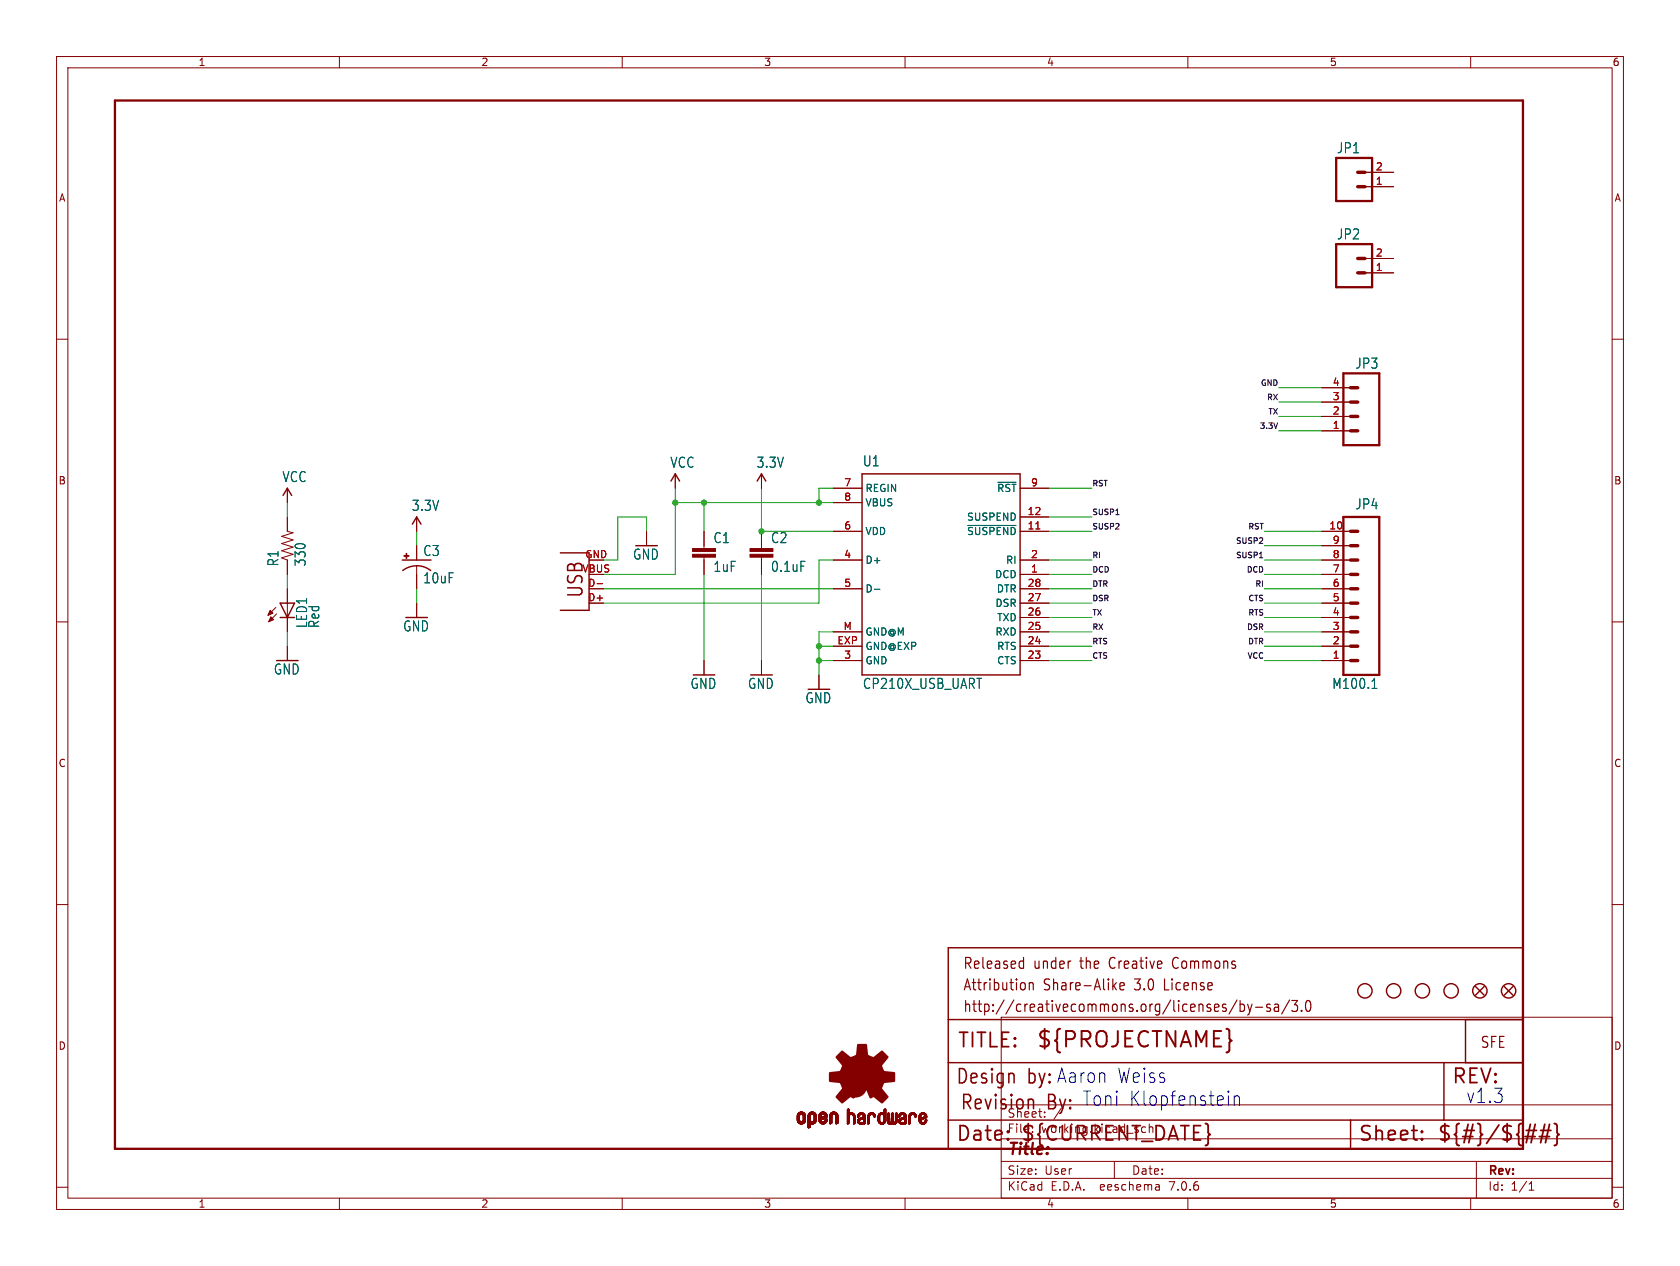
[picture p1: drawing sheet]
<svg xmlns="http://www.w3.org/2000/svg" width="297mm" height="224mm" viewBox="0 0 297 224" stroke-linecap="round" stroke-linejoin="round" font-family="sans-serif">
<defs><g id="words">
<text font-size="3.8" fill="#840000" x="183.1" y="185.7">${PROJECTNAME}</text>
<g font-size="3.5" fill="#840000">
<text x="103.4" y="105.9" transform="rotate(-90 103.4 105.9)">USB</text>
<text x="169.2" y="185.7">TITLE:</text>
<text x="168.9" y="192.1">Design</text>
<text x="169.7" y="196.6">Revision</text>
<text x="256.5" y="192.1">REV:</text>
<text x="168.9" y="202.2">Date:</text>
<text x="180.3" y="202.2">${CURRENT_DATE}</text>
<text x="240" y="202.2">Sheet:</text>
<text x="254" y="202.2">${#}/${##}</text>
</g>
<g font-size="3.5" fill="#0000c2">
<text x="197.4" y="191.8">Weiss</text>
<text x="181.6" y="192.1">by: Aaron</text>
<text x="185.1" y="196.6">By: Toni Klopfenstein</text>
<text x="259.1" y="195.3">v1.3</text>
</g>
<text font-size="2.8" fill="#840000" x="178" y="204.8">Title:</text>
<g font-size="2.7" fill="#840000">
<text x="170.2" y="171.7">Released</text>
<text x="182.7" y="171.7">under</text>
<text x="191.1" y="171.7">the</text>
<text x="196.5" y="171.7">Creative</text>
<text x="208" y="171.7">Commons</text>
<text x="170.2" y="175.5">Attribution</text>
<text x="170.2" y="179.3">http://creativecommons.org/licenses/by-sa/3.0</text>
<text x="184.5" y="175.5">Share-Alike</text>
<text x="200.8" y="175.5">3.0</text>
<text x="206.2" y="175.5">License</text>
<text x="261.6" y="185.6">SFE</text>
</g>
<g font-size="2.5" fill="#006464">
<text x="236.3" y="27.3">JP1</text>
<text x="236.3" y="42.6">JP2</text>
<text x="239.5" y="65.4">JP3</text>
<text x="118.4" y="82.9">VCC</text>
<text x="133.7" y="82.9">3.3V</text>
<text x="152.5" y="82.7">U1</text>
<text x="49.8" y="85.5">VCC</text>
<text x="72.7" y="90.6">3.3V</text>
<text x="239.5" y="90.3">JP4</text>
<text x="49.4" y="100.3" transform="rotate(-90 49.4 100.3)">R1</text>
<text x="54.2" y="100.3" transform="rotate(-90 54.2 100.3)">330</text>
<text x="74.7" y="98.6">C3</text>
<text x="111.8" y="99.2">GND</text>
<text x="126" y="96.3">C1</text>
<text x="126" y="101.4">1uF</text>
<text x="136.2" y="96.3">C2</text>
<text x="136.2" y="101.4">0.1uF</text>
<text x="74.7" y="103.4">10uF</text>
<text x="54.5" y="111.2" transform="rotate(-90 54.5 111.2)">LED1</text>
<text x="56.7" y="111.2" transform="rotate(-90 56.7 111.2)">Red</text>
<text x="71.2" y="111.9">GND</text>
<text x="48.3" y="119.5">GND</text>
<text x="122" y="122.1">GND</text>
<text x="132.1" y="122.1">GND</text>
<text x="142.3" y="124.6">GND</text>
<text x="152.5" y="122.1">CP210X_USB_UART</text>
<text x="235.4" y="122.1">M100.1</text>
</g>
<g font-size="2.1" fill="#840000">
<text x="178" y="197.9">Sheet:</text>
<text x="186.2" y="197.9">/</text>
<text x="178" y="200.6">File:</text>
<text x="184.1" y="200.6">working.kicad_sch</text>
<text x="178" y="208">Size:</text>
<text x="184.7" y="208">User</text>
<text x="200" y="208">Date:</text>
<text x="263" y="208.2">Rev:</text>
<text x="178" y="210.8">KiCad</text>
<text x="185.7" y="210.8">E.D.A.</text>
<text x="194.6" y="210.8">eeschema</text>
<text x="207" y="210.8">7.0.6</text>
<text x="263" y="210.8">Id:</text>
<text x="267.1" y="210.8">1/1</text>
</g>
<g font-size="1.8" fill="#840000">
<text x="35" y="11.9">1</text>
<text x="85" y="11.9">2</text>
<text x="135" y="11.9">3</text>
<text x="185" y="11.9">4</text>
<text x="235" y="11.9">5</text>
<text x="285" y="11.9">6</text>
<text x="10.3" y="35.9">A</text>
<text x="285.3" y="35.9">A</text>
<text x="10.3" y="85.9">B</text>
<text x="285.3" y="85.9">B</text>
<text x="10.3" y="135.9">C</text>
<text x="285.3" y="135.9">C</text>
<text x="10.3" y="185.9">D</text>
<text x="285.3" y="185.9">D</text>
<text x="35" y="213.8">1</text>
<text x="85" y="213.8">2</text>
<text x="135" y="213.8">3</text>
<text x="185" y="213.8">4</text>
<text x="235" y="213.8">5</text>
<text x="285" y="213.8">6</text>
</g>
<g font-size="1.8" fill="#a90000">
<text x="243.1" y="32.8">1</text>
<text x="243.1" y="30.2">2</text>
<text x="243.1" y="45.5">2</text>
<text x="243.1" y="48">1</text>
<text x="235.5" y="70.9">3</text>
<text x="235.5" y="68.3">4</text>
<text x="235.5" y="75.9">1</text>
<text x="235.5" y="73.4">2</text>
<text x="149.2" y="86.1">7</text>
<text x="149.2" y="88.6">8</text>
<text x="182.2" y="86.1">9</text>
<text x="149.2" y="93.7">6</text>
<text x="181.6" y="93.7">11</text>
<text x="181.6" y="91.2">12</text>
<text x="234.9" y="93.7">10</text>
<text x="102.9" y="101.3">VBUS</text>
<text x="103.4" y="98.8">GND</text>
<text x="149.2" y="98.8">4</text>
<text x="182.2" y="101.3">1</text>
<text x="182.2" y="98.8">2</text>
<text x="235.5" y="101.3">7</text>
<text x="235.5" y="98.8">8</text>
<text x="235.5" y="96.3">9</text>
<text x="103.9" y="106.4">D+</text>
<text x="103.9" y="103.9">D-</text>
<text x="149.2" y="103.9">5</text>
<text x="181.6" y="106.4">27</text>
<text x="181.6" y="103.9">28</text>
<text x="235.5" y="106.4">5</text>
<text x="235.5" y="103.9">6</text>
<text x="149" y="111.5">M</text>
<text x="181.6" y="111.5">25</text>
<text x="181.6" y="109">26</text>
<text x="235.5" y="111.5">3</text>
<text x="235.5" y="109">4</text>
<text x="147.9" y="114">EXP</text>
<text x="149.2" y="116.6">3</text>
<text x="181.6" y="116.6">23</text>
<text x="181.6" y="114">24</text>
<text x="235.5" y="116.6">1</text>
<text x="235.5" y="114">2</text>
</g>
<g font-size="1.8" fill="#006464">
<text x="152.9" y="87.2">REGIN</text>
<text x="152.9" y="89.8">VBUS</text>
<text x="176.2" y="87.2">~{RST}</text>
<text x="152.9" y="94.8">VDD</text>
<text x="170.9" y="94.8">~{SUSPEND}</text>
<text x="170.9" y="92.3">SUSPEND</text>
<text x="152.9" y="99.9">D+</text>
<text x="177.8" y="99.9">RI</text>
<text x="152.9" y="105">D-</text>
<text x="175.8" y="102.5">DCD</text>
<text x="175.9" y="107.5">DSR</text>
<text x="176.1" y="105">DTR</text>
<text x="152.9" y="112.6">GND@M</text>
<text x="175.9" y="112.6">RXD</text>
<text x="176.2" y="110.1">TXD</text>
<text x="152.9" y="117.7">GND</text>
<text x="152.9" y="115.2">GND@EXP</text>
<text x="176.2" y="117.7">CTS</text>
<text x="176.2" y="115.2">RTS</text>
</g>
<g font-size="1.4" fill="#0f0f0f">
<text x="222.8" y="68.3">GND</text>
<text x="223.9" y="70.8">RX</text>
<text x="222.6" y="75.9">3.3V</text>
<text x="224.1" y="73.4">TX</text>
<text x="193" y="86.1">RST</text>
<text x="193" y="93.7">SUSP2</text>
<text x="193" y="91.2">SUSP1</text>
<text x="220.6" y="93.7">RST</text>
<text x="193" y="98.8">RI</text>
<text x="193" y="101.3">DCD</text>
<text x="218.4" y="98.8">SUSP1</text>
<text x="218.4" y="96.2">SUSP2</text>
<text x="220.3" y="101.3">DCD</text>
<text x="193" y="106.4">DSR</text>
<text x="193" y="103.9">DTR</text>
<text x="220.6" y="106.4">CTS</text>
<text x="221.8" y="103.9">RI</text>
<text x="193" y="108.9">TX</text>
<text x="193" y="111.5">RX</text>
<text x="220.3" y="111.5">DSR</text>
<text x="220.6" y="108.9">RTS</text>
<text x="193" y="114">RTS</text>
<text x="193" y="116.6">CTS</text>
<text x="220.4" y="116.6">VCC</text>
<text x="220.5" y="114">DTR</text>
</g>
</g></defs>
<g fill="none" stroke="#840000" stroke-width=".18">
<path d="M10 10h277v203.9h-277zM12 12h273v199.9h-273zM60 10v2M110 10v2M160 10v2M210 10v2M260 10v2M241.3 33h5.1M241.3 30.5h5.1M10 60h2M241.3 48.3h5.1M241.3 45.7h5.1"/>
<path d="M285 60h2M233.7 76.2h5.1M233.7 73.7h5.1M233.7 71.1h5.1M233.7 68.6h5.1M50.8 86.4v2.5M50.8 91.4v2.6l1 .2-2 .7 2 .6-2 .6 2 .7-2 .6 2 .6-2 .7 1 .4v2.5M73.7 91.4v2.6M73.7 96.5v2.6M114.3 94v2.5M119.4 83.8v2.6M124.5 94v3"/>
<path d="M124.5 98.6v3M134.6 83.8v2.6M134.6 94v3M134.6 98.6v3M147.3 94h5.1M147.3 99.1h5.1M147.3 86.4h5.1M147.3 88.9h5.1M180.3 94h5.1M180.3 91.4h5.1M180.3 99.1h5.1M180.3 86.4h5.1"/>
<path d="M233.7 94h5.1M233.7 99.1h5.1M233.7 96.5h5.1M10 110h2M48.8 107.4l-1.4 1.4M48.9 108.6l-1.4 1.4M50.8 104.1v7.7M50.8 114.3v2.5M73.7 100.1v4M73.7 106.7v2.5M104.1 104.1h2.6M124.5 116.8v2.6"/>
<path d="M134.6 116.8v2.6M144.8 119.4v2.5M147.3 116.8h5.1M147.3 114.3h5.1M147.3 111.8h5.1M147.3 104.1h5.1M180.3 101.6h5.1M180.3 116.8h5.1M180.3 114.3h5.1M180.3 111.8h5.1M180.3 109.2h5.1M180.3 106.7h5.1"/>
<path d="M180.3 104.1h5.1M233.7 101.6h5.1M233.7 116.8h5.1M233.7 114.3h5.1M233.7 111.8h5.1M233.7 109.2h5.1M233.7 106.7h5.1M233.7 104.1h5.1M285 110h2M10 160h2M285 160h2M177 179.9h108v32h-108z"/>
<path d="M177 195.4h108M10 210h2M60 211.9v2M110 211.9v2M160 211.9v2M177 208.4h108M177 205.4h108M177 201.4h108M197 205.4v3M204.9 209.6l.1 .9M205 210.4l-.2 .1M205 209.9h-.2"/>
<path d="M210 211.9v2M260 211.9v2M261 205.4v6.5M270.3 210.5h.9M270.3 209.4l.4-.4v1.5M285 210h2"/>
</g>
<g fill="none" stroke="#840000" stroke-width=".25">
<path d="M50 87.6l.8-1.2 .8 1.2M71.1 99.1h5.1M72.9 92.7l.8-1.3 .7 1.3M99.1 97.8h5v10.2h-5M118.6 85.1l.8-1.3 .7 1.3M133.9 85.1l.7-1.3 .8 1.3M152.4 83.8h27.9v35.6h-27.9zM49.5 109.2h2.6M49.5 106.7h2.6l-1.3 2.5zM71.2 100.9a4.1 4.1 0 0 1 4.9 0M167.6 167.6h101.6v35.6h-101.6zM260.9 174.5l1.5 1.5"/>
<path d="M262.4 174.5l-1.5 1.5M265.9 174.5l1.6 1.5M267.5 174.5l-1.6 1.5M167.6 198.1h101.6M167.6 180.3h101.6M167.6 188h101.6M238.8 198.1v5.1M255.3 188v10.1M259.1 180.3v7.7"/>
<circle cx="241.3" cy="175.3" r="1.27"/>
<circle cx="246.4" cy="175.3" r="1.27"/>
<circle cx="251.5" cy="175.3" r="1.27"/>
<circle cx="256.5" cy="175.3" r="1.27"/>
<circle cx="261.6" cy="175.3" r="1.27"/>
<circle cx="266.7" cy="175.3" r="1.27"/>
</g>
<g fill="#840000" stroke="#840000" stroke-width=".18">
<path d="M71.4 98.3h.9v.1h-.9z"/>
<path d="M71.8 97.9h.1v.9h-.1z"/>
<path d="M140.9 198.1h.4z"/>
<path d="M140.9 198l.4 .1z"/>
<path d="M140.9 198h.4z"/>
<path d="M140.9 197.9l.4 .1z"/>
<path d="M140.9 197.9h.4z"/>
<path d="M140.9 197.8l.4 .1z"/>
<path d="M140.9 197.8h.4z"/>
<path d="M140.9 197.7l.4 .1z"/>
<path d="M140.9 197.7h.4z"/>
<path d="M140.9 197.6l.4 .1z"/>
<path d="M140.9 197.6h.4z"/>
<path d="M140.9 197.5l.4 .1z"/>
<path d="M140.9 197.5h.4z"/>
<path d="M140.9 197.4l.4 .1z"/>
<path d="M140.9 197.4h.4z"/>
<path d="M141 198.2h.4z"/>
<path d="M141 198.2h.3z"/>
<path d="M141 198.1l.3 .1z"/>
<path d="M141 197.4h.3z"/>
<path d="M141 197.3l.3 .1z"/>
<path d="M141 197.3h.3z"/>
<path d="M141 197.3h.4z"/>
<path d="M141 198.3h.4z"/>
<path d="M141 198.2l.4 .1z"/>
<path d="M141 197.2l.4 .1z"/>
<path d="M141 197.2h.4z"/>
<path d="M141 198.3l.5 .1z"/>
<path d="M141 198.3h.5z"/>
<path d="M141 197.1l.5 .1z"/>
<path d="M141 197.1h.5z"/>
<path d="M141 198.4h.5z"/>
<path d="M141 198.4h.6z"/>
<path d="M141 197.1h.6z"/>
<path d="M141 198.4h1.3z"/>
<path d="M141 197.1h1.3z"/>
<path d="M141 198.5h1.3z"/>
<path d="M141 198.4l1.3 .1z"/>
<path d="M141 197l1.3 .1z"/>
<path d="M141 197h1.3z"/>
<path d="M141.1 198.5h1.2z"/>
<path d="M141.1 197h1.2z"/>
<path d="M141.1 197h1.1z"/>
<path d="M141.1 198.5h1.1z"/>
<path d="M141.1 196.9l1.1 .1z"/>
<path d="M141.1 198.5l1.1 .1z"/>
<path d="M141.1 196.9h1.1z"/>
<path d="M141.1 198.6h1.1z"/>
<path d="M141.2 198.6h1z"/>
<path d="M141.2 196.9h1z"/>
<path d="M141.2 198.6l.9 .1z"/>
<path d="M141.2 196.8l.9 .1z"/>
<path d="M141.2 198.7h.9z"/>
<path d="M141.2 196.8h.9z"/>
<path d="M141.3 196.8h.8z"/>
<path d="M141.3 198.7h.8z"/>
<path d="M141.3 198.7h.7z"/>
<path d="M141.3 196.8h.7z"/>
<path d="M141.4 198.7l.6 .1z"/>
<path d="M141.4 196.7l.6 .1z"/>
<path d="M141.4 198.8h.5z"/>
<path d="M141.4 196.7h.5z"/>
<path d="M141.5 198.8h.4z"/>
<path d="M141.5 196.7h.4z"/>
<path d="M141.5 198.8h.3z"/>
<path d="M141.5 196.7h.3z"/>
<path d="M141.6 198.8h.2z"/>
<path d="M141.6 196.7h.2z"/>
<path d="M141.7 197.1h.6z"/>
<path d="M141.8 198.4h.5z"/>
<path d="M141.8 197.1h.5z"/>
<path d="M141.9 198.4h.5z"/>
<path d="M141.9 197.1h.4z"/>
<path d="M141.9 198.3l.5 .1z"/>
<path d="M141.9 198.3h.5z"/>
<path d="M141.9 197.1l.5 .1z"/>
<path d="M141.9 197.2h.5z"/>
<path d="M142 198.3h.4z"/>
<path d="M142 197.2h.4z"/>
<path d="M142 197.2l.4 .1z"/>
<path d="M142 198.2l.4 .1z"/>
<path d="M142 198.2h.4z"/>
<path d="M142 197.3h.4z"/>
<path d="M142 198.1l.4 .1z"/>
<path d="M142 198.1h.4z"/>
<path d="M142 198l.4 .1z"/>
<path d="M142 198h.4z"/>
<path d="M142 197.9l.4 .1z"/>
<path d="M142 197.9h.4z"/>
<path d="M142 197.8l.4 .1z"/>
<path d="M142 197.8h.4z"/>
<path d="M142 197.7l.4 .1z"/>
<path d="M142 197.7h.4z"/>
<path d="M142 197.6l.4 .1z"/>
<path d="M142 197.6h.4z"/>
<path d="M142 197.5l.4 .1z"/>
<path d="M142 197.5h.4z"/>
<path d="M142 197.4l.4 .1z"/>
<path d="M142 197.4h.4z"/>
<path d="M142 197.3l.4 .1z"/>
<path d="M142.9 199.4l.2 .1z"/>
<path d="M142.9 199.4h.2z"/>
<path d="M142.9 199.4h.3z"/>
<path d="M142.9 199.3l.3 .1z"/>
<path d="M142.9 199.3h.3z"/>
<path d="M142.9 199.2l.3 .1z"/>
<path d="M142.9 199.2h.3z"/>
<path d="M142.9 199.1l.3 .1z"/>
<path d="M142.9 199.1h.3z"/>
<path d="M142.9 199l.3 .1z"/>
<path d="M142.9 199h.3z"/>
<path d="M142.9 198.9l.3 .1z"/>
<path d="M142.9 198.9h.3z"/>
<path d="M142.9 198.8l.3 .1z"/>
<path d="M142.9 198.8h.3z"/>
<path d="M142.9 198.8h.4z"/>
<path d="M142.9 198.7l1 .1z"/>
<path d="M142.9 198.7h1z"/>
<path d="M142.9 198.7h1.1z"/>
<path d="M142.9 198.6l1.2 .1z"/>
<path d="M142.9 198.6h1.2z"/>
<path d="M142.9 198.6h1.3z"/>
<path d="M142.9 198.5l1.3 .1z"/>
<path d="M142.9 198.5h1.3z"/>
<path d="M142.9 198.4l1.3 .1z"/>
<path d="M142.9 198.4h1.3z"/>
<path d="M142.9 198.4h.6z"/>
<path d="M142.9 198.4h.5z"/>
<path d="M142.9 198.3l.5 .1z"/>
<path d="M142.9 198.3h.5z"/>
<path d="M142.9 198.3h.4z"/>
<path d="M142.9 198.2l.4 .1z"/>
<path d="M142.9 198.2h.4z"/>
<path d="M142.9 198.2h.3z"/>
<path d="M142.9 198.1l.3 .1z"/>
<path d="M142.9 198.1h.3z"/>
<path d="M142.9 198l.3 .1z"/>
<path d="M142.9 198h.3z"/>
<path d="M142.9 197.9l.3 .1z"/>
<path d="M142.9 197.9h.3z"/>
<path d="M142.9 197.8l.3 .1z"/>
<path d="M142.9 197.8h.3z"/>
<path d="M142.9 197.7l.3 .1z"/>
<path d="M142.9 197.7h.3z"/>
<path d="M142.9 197.6l.3 .1z"/>
<path d="M142.9 197.6h.3z"/>
<path d="M142.9 197.5l.3 .1z"/>
<path d="M142.9 197.5h.3z"/>
<path d="M142.9 197.4l.3 .1z"/>
<path d="M142.9 197.4h.3z"/>
<path d="M142.9 197.3l.3 .1z"/>
<path d="M142.9 197.3h.3z"/>
<path d="M142.9 197.3h.4z"/>
<path d="M142.9 199.5h.1z"/>
<path d="M142.9 197.2l.4 .1z"/>
<path d="M142.9 197.2h.4z"/>
<path d="M142.9 197.2h.5z"/>
<path d="M142.9 197.1l.5 .1z"/>
<path d="M142.9 197.1h.5z"/>
<path d="M142.9 197.1h.6z"/>
<path d="M142.9 197.1h1.3z"/>
<path d="M142.9 197l1.3 .1z"/>
<path d="M142.9 197h1.3z"/>
<path d="M143 197h1.2z"/>
<path d="M143 196.9l1.2 .1z"/>
<path d="M143 196.9h1.2z"/>
<path d="M143 196.9h1.1z"/>
<path d="M143.1 196.9h1z"/>
<path d="M143.1 196.8l1 .1z"/>
<path d="M143.1 196.8h.9z"/>
<path d="M143.2 196.8h.8z"/>
<path d="M143.2 196.8h.7z"/>
<path d="M143.3 196.7l.6 .1z"/>
<path d="M143.3 198.8h.5z"/>
<path d="M143.3 196.7h.5z"/>
<path d="M143.4 198.8h.4z"/>
<path d="M143.4 196.7h.4z"/>
<path d="M143.4 196.7h.3z"/>
<path d="M143.5 198.8h.2z"/>
<path d="M143.5 196.7h.2z"/>
<path d="M143.6 197.1h.6z"/>
<path d="M143.7 198.4h.5z"/>
<path d="M143.7 198.4h.6z"/>
<path d="M143.7 197.1h.6z"/>
<path d="M143.8 198.4h.5z"/>
<path d="M143.8 197.1h.5z"/>
<path d="M143.8 198.3l.5 .1z"/>
<path d="M143.8 197.1l.5 .1z"/>
<path d="M143.8 198.3h.5z"/>
<path d="M143.8 197.2h.5z"/>
<path d="M143.9 198.3h.4z"/>
<path d="M143.9 197.2h.4z"/>
<path d="M143.9 197.2l.4 .1z"/>
<path d="M143.9 198.2l.4 .1z"/>
<path d="M143.9 197.3h.4z"/>
<path d="M143.9 198.2h.4z"/>
<path d="M143.9 198.1l.4 .1z"/>
<path d="M143.9 198.1h.4z"/>
<path d="M143.9 197.4h.4z"/>
<path d="M143.9 197.3l.4 .1z"/>
<path d="M143.9 198l.4 .1z"/>
<path d="M143.9 198h.4z"/>
<path d="M143.9 197.9l.4 .1z"/>
<path d="M143.9 197.9h.4z"/>
<path d="M143.9 197.8l.4 .1z"/>
<path d="M143.9 197.8h.4z"/>
<path d="M143.9 197.7l.4 .1z"/>
<path d="M143.9 197.7h.4z"/>
<path d="M143.9 197.6l.4 .1z"/>
<path d="M143.9 197.6h.4z"/>
<path d="M143.9 197.5l.4 .1z"/>
<path d="M143.9 197.5h.4z"/>
<path d="M143.9 197.4l.4 .1z"/>
<path d="M144.8 198.2h.4z"/>
<path d="M144.8 198.1l.4 .1z"/>
<path d="M144.8 198.1h.4z"/>
<path d="M144.8 198.1h.5z"/>
<path d="M144.8 198l.5 .1z"/>
<path d="M144.8 198h.5z"/>
<path d="M144.8 198h.6z"/>
<path d="M144.8 198h.7z"/>
<path d="M144.8 197.9l.7 .1z"/>
<path d="M144.8 197.9h.7z"/>
<path d="M144.8 197.9h.8z"/>
<path d="M144.8 197.9h.9z"/>
<path d="M144.8 197.8l.9 .1z"/>
<path d="M144.8 197.8h.9z"/>
<path d="M144.8 197.8h1z"/>
<path d="M144.8 197.8h1.1z"/>
<path d="M144.8 197.7l1.1 .1z"/>
<path d="M144.8 197.7h1.2z"/>
<path d="M144.8 197.7h1.3z"/>
<path d="M144.8 197.6l1.4 .1z"/>
<path d="M144.8 197.6h1.4z"/>
<path d="M144.8 197.6h.4z"/>
<path d="M144.8 197.6h.3z"/>
<path d="M144.8 197.5l.3 .1z"/>
<path d="M144.8 197.5h.3z"/>
<path d="M144.8 197.4l.3 .1z"/>
<path d="M144.8 197.4h.3z"/>
<path d="M144.8 197.4h.4z"/>
<path d="M144.8 197.3l.4 .1z"/>
<path d="M144.8 197.3h.4z"/>
<path d="M144.8 198.3h.5z"/>
<path d="M144.8 198.3h.4z"/>
<path d="M144.8 198.2l.4 .1z"/>
<path d="M144.8 197.2l.4 .1z"/>
<path d="M144.8 197.2h.4z"/>
<path d="M144.8 198.4h.5z"/>
<path d="M144.8 198.3l.5 .1z"/>
<path d="M144.8 197.2h.5z"/>
<path d="M144.8 197.1l.5 .1z"/>
<path d="M144.8 197.1h.5z"/>
<path d="M144.8 198.4h.6z"/>
<path d="M144.8 197.1h.6z"/>
<path d="M144.8 198.4h1.3z"/>
<path d="M144.9 198.5h1.2z"/>
<path d="M144.9 198.4l1.2 .1z"/>
<path d="M144.9 197.1h1.2z"/>
<path d="M144.9 197l1.2 .1z"/>
<path d="M144.9 197h1.2z"/>
<path d="M144.9 198.5l1.1 .1z"/>
<path d="M144.9 198.6h1.1z"/>
<path d="M144.9 196.9l1.2 .1z"/>
<path d="M144.9 196.9h1.2z"/>
<path d="M145 198.6h1z"/>
<path d="M145 196.9h1z"/>
<path d="M145 198.6l1 .1z"/>
<path d="M145 196.8l1 .1z"/>
<path d="M145 198.7h.9z"/>
<path d="M145.1 196.8h.9z"/>
<path d="M145.1 198.7h.8z"/>
<path d="M145.1 196.8h.8z"/>
<path d="M145.1 196.8h.7z"/>
<path d="M145.2 198.7h.6z"/>
<path d="M145.2 196.7l.6 .1z"/>
<path d="M145.2 198.7l.6 .1z"/>
<path d="M145.2 196.7h.6z"/>
<path d="M145.2 198.8h.6z"/>
<path d="M145.2 197.6h1z"/>
<path d="M145.3 197.6h.9z"/>
<path d="M145.3 196.7h.4z"/>
<path d="M145.3 198.8h.4z"/>
<path d="M145.3 198.8h.3z"/>
<path d="M145.4 198.8h.2z"/>
<path d="M145.4 197.6h.8z"/>
<path d="M145.4 196.7h.2z"/>
<path d="M145.4 197.5l.8 .1z"/>
<path d="M145.4 197.5h.8z"/>
<path d="M145.5 197.5h.7z"/>
<path d="M145.6 197.5h.6z"/>
<path d="M145.6 197.1h.5z"/>
<path d="M145.6 198.4h.5z"/>
<path d="M145.6 197.1h.6z"/>
<path d="M145.6 197.4l.6 .1z"/>
<path d="M145.7 198.4h.5z"/>
<path d="M145.7 197.4h.5z"/>
<path d="M145.7 197.1h.5z"/>
<path d="M145.7 197.1l.5 .1z"/>
<path d="M145.7 198.3l.5 .1z"/>
<path d="M145.7 197.2h.5z"/>
<path d="M145.7 198.3h.5z"/>
<path d="M145.8 198.3h.4z"/>
<path d="M145.8 197.2h.4z"/>
<path d="M145.8 197.4h.4z"/>
<path d="M145.8 197.2l.4 .1z"/>
<path d="M145.8 197.3h.4z"/>
<path d="M145.8 198.2l.4 .1z"/>
<path d="M145.8 198.2h.4z"/>
<path d="M145.8 197.3l.4 .1z"/>
<path d="M145.8 198.1l.4 .1z"/>
<path d="M145.8 198.1h.4z"/>
<path d="M145.9 198.1h.3z"/>
<path d="M145.9 198l.3 .1z"/>
<path d="M145.9 198h.3z"/>
<path d="M146 198h.2z"/>
<path d="M146 197.9l.2 .1z"/>
<path d="M146 197.9h.2z"/>
<path d="M146.1 197.9h.1z"/>
<path d="M146.7 198.7h.2z"/>
<path d="M146.7 198.7h.3z"/>
<path d="M146.7 198.6l.3 .1z"/>
<path d="M146.7 198.6h.4z"/>
<path d="M146.7 198.5l.4 .1z"/>
<path d="M146.7 198.5h.4z"/>
<path d="M146.7 198.4l.4 .1z"/>
<path d="M146.7 198.4h.4z"/>
<path d="M146.7 198.3l.4 .1z"/>
<path d="M146.7 198.3h.4z"/>
<path d="M146.7 198.2l.4 .1z"/>
<path d="M146.7 198.2h.4z"/>
<path d="M146.7 198.1l.4 .1z"/>
<path d="M146.7 198.1h.4z"/>
<path d="M146.7 198l.4 .1z"/>
<path d="M146.7 198h.4z"/>
<path d="M146.7 197.9l.4 .1z"/>
<path d="M146.7 197.9h.4z"/>
<path d="M146.7 197.8l.4 .1z"/>
<path d="M146.7 197.8h.4z"/>
<path d="M146.7 197.7l.4 .1z"/>
<path d="M146.7 197.7h.4z"/>
<path d="M146.7 197.6l.4 .1z"/>
<path d="M146.7 197.6h.4z"/>
<path d="M146.7 197.5l.4 .1z"/>
<path d="M146.7 197.5h.4z"/>
<path d="M146.7 197.4l.4 .1z"/>
<path d="M146.7 197.4h.4z"/>
<path d="M146.7 197.3l.4 .1z"/>
<path d="M146.7 197.3h.4z"/>
<path d="M146.7 198.7l.2 .1z"/>
<path d="M146.7 198.8h.1z"/>
<path d="M146.7 197.2l.4 .1z"/>
<path d="M146.7 197.2h.4z"/>
<path d="M146.7 197.2h.5z"/>
<path d="M146.7 197.1l.5 .1z"/>
<path d="M146.7 197.1h.5z"/>
<path d="M146.7 197.1h.6z"/>
<path d="M146.8 197.1h.6z"/>
<path d="M146.8 197.1h1.3z"/>
<path d="M146.8 197l1.3 .1z"/>
<path d="M146.8 197h1.3z"/>
<path d="M146.8 197h1.2z"/>
<path d="M146.8 196.9l1.2 .1z"/>
<path d="M146.8 196.9h1.2z"/>
<path d="M146.9 196.9h1.1z"/>
<path d="M146.9 196.9h1z"/>
<path d="M146.9 196.8l1 .1z"/>
<path d="M146.9 196.8h1z"/>
<path d="M147 196.8h.8z"/>
<path d="M147.1 196.8h.6z"/>
<path d="M147.1 196.7l.6 .1z"/>
<path d="M147.1 196.7h.6z"/>
<path d="M147.2 196.7h.4z"/>
<path d="M147.3 196.7h.3z"/>
<path d="M147.3 196.7h.2z"/>
<path d="M147.5 197.1h.6z"/>
<path d="M147.6 197.1h.5z"/>
<path d="M147.6 197.1l.5 .1z"/>
<path d="M147.6 197.2h.5z"/>
<path d="M147.7 197.2h.4z"/>
<path d="M147.7 197.2l.4 .1z"/>
<path d="M147.7 197.3h.4z"/>
<path d="M147.7 198.7h.3z"/>
<path d="M147.7 198.7h.4z"/>
<path d="M147.7 198.6l.4 .1z"/>
<path d="M147.7 198.6h.5z"/>
<path d="M147.7 198.5l.5 .1z"/>
<path d="M147.7 198.5h.5z"/>
<path d="M147.7 198.4l.5 .1z"/>
<path d="M147.7 198.4h.5z"/>
<path d="M147.7 198.3l.5 .1z"/>
<path d="M147.7 198.3h.5z"/>
<path d="M147.7 198.2l.5 .1z"/>
<path d="M147.7 198.2h.5z"/>
<path d="M147.7 198.1l.5 .1z"/>
<path d="M147.7 198.1h.5z"/>
<path d="M147.7 198l.5 .1z"/>
<path d="M147.7 198h.5z"/>
<path d="M147.7 197.9l.5 .1z"/>
<path d="M147.7 197.9h.5z"/>
<path d="M147.7 197.8l.5 .1z"/>
<path d="M147.7 197.8h.5z"/>
<path d="M147.7 197.7l.5 .1z"/>
<path d="M147.7 197.7h.5z"/>
<path d="M147.7 197.6l.5 .1z"/>
<path d="M147.7 197.6h.5z"/>
<path d="M147.7 197.5l.5 .1z"/>
<path d="M147.7 197.5h.5z"/>
<path d="M147.7 197.4l.5 .1z"/>
<path d="M147.7 197.4h.5z"/>
<path d="M147.7 197.3l.5 .1z"/>
<path d="M147.8 198.7l.2 .1z"/>
<path d="M147.8 198.7h.2z"/>
<path d="M147.8 198.8h.1z"/>
<path d="M149.8 198.8h.1z"/>
<path d="M149.8 198.8h.2z"/>
<path d="M149.8 196.3h.3z"/>
<path d="M149.8 198.7l.2 .1z"/>
<path d="M149.8 198.7h.2z"/>
<path d="M149.8 198.7h.3z"/>
<path d="M149.8 198.6l.3 .1z"/>
<path d="M149.8 198.6h.3z"/>
<path d="M149.8 198.5l.3 .1z"/>
<path d="M149.8 198.5h.3z"/>
<path d="M149.8 198.4l.3 .1z"/>
<path d="M149.8 198.4h.3z"/>
<path d="M149.8 198.3l.3 .1z"/>
<path d="M149.8 198.3h.3z"/>
<path d="M149.8 198.2l.3 .1z"/>
<path d="M149.8 198.2h.3z"/>
<path d="M149.8 198.1l.3 .1z"/>
<path d="M149.8 198.1h.3z"/>
<path d="M149.8 198l.3 .1z"/>
<path d="M149.8 198h.3z"/>
<path d="M149.8 197.9l.3 .1z"/>
<path d="M149.8 197.9h.3z"/>
<path d="M149.8 197.8l.3 .1z"/>
<path d="M149.8 197.8h.3z"/>
<path d="M149.8 197.7l.3 .1z"/>
<path d="M149.8 197.7h.3z"/>
<path d="M149.8 197.6l.3 .1z"/>
<path d="M149.8 197.6h.3z"/>
<path d="M149.8 197.5l.3 .1z"/>
<path d="M149.8 197.5h.3z"/>
<path d="M149.8 197.4l.3 .1z"/>
<path d="M149.8 197.4h.3z"/>
<path d="M149.8 197.3l.3 .1z"/>
<path d="M149.8 197.3h.3z"/>
<path d="M149.8 197.3h.4z"/>
<path d="M149.8 197.2l.4 .1z"/>
<path d="M149.8 197.2h.4z"/>
<path d="M149.8 197.2h.5z"/>
<path d="M149.8 197.1l.5 .1z"/>
<path d="M149.8 197.1h.5z"/>
<path d="M149.8 197.1h.6z"/>
<path d="M149.8 197.1h1.2z"/>
<path d="M149.8 197l1.2 .1z"/>
<path d="M149.8 197h1.2z"/>
<path d="M149.8 197h1.1z"/>
<path d="M149.8 196.9l1.1 .1z"/>
<path d="M149.8 196.9h1.1z"/>
<path d="M149.8 196.9h1z"/>
<path d="M149.8 196.9h.3z"/>
<path d="M149.8 196.8l.3 .1z"/>
<path d="M149.8 196.8h.3z"/>
<path d="M149.8 196.7l.3 .1z"/>
<path d="M149.8 196.7h.3z"/>
<path d="M149.8 196.6l.3 .1z"/>
<path d="M149.8 196.6h.3z"/>
<path d="M149.8 196.5l.3 .1z"/>
<path d="M149.8 196.5h.3z"/>
<path d="M149.8 196.4l.3 .1z"/>
<path d="M149.8 196.4h.3z"/>
<path d="M149.8 196.3l.3 .1z"/>
<path d="M149.8 196.2l.3 .1z"/>
<path d="M149.8 196.2h.3z"/>
<path d="M149.9 196.2h.2z"/>
<path d="M150.2 196.9h.6z"/>
<path d="M150.2 196.9h.5z"/>
<path d="M150.3 196.8l.4 .1z"/>
<path d="M150.3 196.8h.4z"/>
<path d="M150.4 196.8h.1z"/>
<path d="M150.5 197.1h.5z"/>
<path d="M150.6 197.1h.4z"/>
<path d="M150.7 197.1l.4 .1z"/>
<path d="M150.7 197.2h.4z"/>
<path d="M150.8 197.2h.3z"/>
<path d="M150.8 197.2l.3 .1z"/>
<path d="M150.8 197.3h.3z"/>
<path d="M150.8 197.3l.3 .1z"/>
<path d="M150.8 197.4h.3z"/>
<path d="M150.9 197.4h.2z"/>
<path d="M150.9 197.5h.2z"/>
<path d="M150.9 197.4l.2 .1z"/>
<path d="M150.9 198.8h.1z"/>
<path d="M150.9 198.8h.2z"/>
<path d="M150.9 198.7l.2 .1z"/>
<path d="M150.9 198.7h.2z"/>
<path d="M150.9 198.6l.2 .1z"/>
<path d="M150.9 198.6h.2z"/>
<path d="M150.9 198.5l.2 .1z"/>
<path d="M150.9 198.5h.2z"/>
<path d="M150.9 198.4l.2 .1z"/>
<path d="M150.9 198.4h.2z"/>
<path d="M150.9 198.3l.2 .1z"/>
<path d="M150.9 198.3h.2z"/>
<path d="M150.9 198.2l.2 .1z"/>
<path d="M150.9 198.2h.2z"/>
<path d="M150.9 198.1l.2 .1z"/>
<path d="M150.9 198.1h.2z"/>
<path d="M150.9 198l.2 .1z"/>
<path d="M150.9 198h.2z"/>
<path d="M150.9 197.9l.2 .1z"/>
<path d="M150.9 197.9h.2z"/>
<path d="M150.9 197.8l.2 .1z"/>
<path d="M150.9 197.8h.2z"/>
<path d="M150.9 197.7l.2 .1z"/>
<path d="M150.9 197.7h.2z"/>
<path d="M150.9 197.6l.2 .1z"/>
<path d="M150.9 197.6h.2z"/>
<path d="M150.9 197.5l.2 .1z"/>
<path d="M151.6 198.4h.3z"/>
<path d="M151.6 198.3l.3 .1z"/>
<path d="M151.6 198.3h.3z"/>
<path d="M151.6 198.2l.3 .1z"/>
<path d="M151.6 198.2h.3z"/>
<path d="M151.6 197.6h.2z"/>
<path d="M151.6 197.5l.3 .1z"/>
<path d="M151.6 197.5h.3z"/>
<path d="M151.6 198.4l.4 .1z"/>
<path d="M151.6 198.4h.4z"/>
<path d="M151.6 198.2h.4z"/>
<path d="M151.6 197.6h.1z"/>
<path d="M151.6 197.4l.3 .1z"/>
<path d="M151.6 197.4h.3z"/>
<path d="M151.6 198.5h.4z"/>
<path d="M151.6 198.1l.4 .1z"/>
<path d="M151.6 198.1h.4z"/>
<path d="M151.6 197.3l.3 .1z"/>
<path d="M151.6 197.3h.3z"/>
<path d="M151.6 198.5h.5z"/>
<path d="M151.6 198.1h.5z"/>
<path d="M151.6 198.1h.6z"/>
<path d="M151.6 197.3h.4z"/>
<path d="M151.7 198.6h.8z"/>
<path d="M151.7 198.5l.4 .1z"/>
<path d="M151.7 198l.5 .1z"/>
<path d="M151.7 197.2l.3 .1z"/>
<path d="M151.7 197.2h.3z"/>
<path d="M151.7 198h.5z"/>
<path d="M151.7 197.2h.4z"/>
<path d="M151.7 198h.6z"/>
<path d="M151.7 198h.7z"/>
<path d="M151.7 197.1l.4 .1z"/>
<path d="M151.7 197.1h.5z"/>
<path d="M151.7 198.6l.8 .1z"/>
<path d="M151.7 197.9l.7 .1z"/>
<path d="M151.7 197.1h.6z"/>
<path d="M151.7 198.7h.8z"/>
<path d="M151.7 197.9h.7z"/>
<path d="M151.7 197.1h1.1z"/>
<path d="M151.8 198.7h.7z"/>
<path d="M151.8 197.9h.6z"/>
<path d="M151.8 197.1h1z"/>
<path d="M151.8 197.9h.7z"/>
<path d="M151.8 197l1 .1z"/>
<path d="M151.8 197h1z"/>
<path d="M151.8 197.9h.8z"/>
<path d="M151.8 197h.9z"/>
<path d="M151.9 197h.8z"/>
<path d="M151.9 198.7l.6 .1z"/>
<path d="M151.9 197.8l1.1 .1z"/>
<path d="M151.9 196.9l.8 .1z"/>
<path d="M151.9 198.8h.6z"/>
<path d="M151.9 196.9h.8z"/>
<path d="M151.9 197.8h1.1z"/>
<path d="M151.9 196.9h.7z"/>
<path d="M152 197.8h1z"/>
<path d="M152 198.8h.5z"/>
<path d="M152 196.9h.6z"/>
<path d="M152 198.8h.4z"/>
<path d="M152 196.9h.5z"/>
<path d="M152.1 197.8h.9z"/>
<path d="M152.1 196.8l.4 .1z"/>
<path d="M152.1 196.8h.4z"/>
<path d="M152.1 197.7l.9 .1z"/>
<path d="M152.2 197.7h.8z"/>
<path d="M152.2 198.5l.2 .1z"/>
<path d="M152.2 196.8h.2z"/>
<path d="M152.3 198.5h.1z"/>
<path d="M152.3 197.7h.7z"/>
<path d="M152.3 197.1h.6z"/>
<path d="M152.4 197.1h.5z"/>
<path d="M152.4 197.6l.6 .1z"/>
<path d="M152.4 197.6h.6z"/>
<path d="M152.5 197.1l.4 .1z"/>
<path d="M152.5 197.6h.5z"/>
<path d="M152.5 197.2h.4z"/>
<path d="M152.6 197.2h.3z"/>
<path d="M152.6 197.6h.4z"/>
<path d="M152.6 197.2l.3 .1z"/>
<path d="M152.6 197.3h.3z"/>
<path d="M152.6 197.5l.4 .1z"/>
<path d="M152.6 197.9h.4z"/>
<path d="M152.6 197.5h.4z"/>
<path d="M152.6 197.3h.4z"/>
<path d="M152.6 197.4h.4z"/>
<path d="M152.6 197.3l.4 .1z"/>
<path d="M152.7 197.9h.3z"/>
<path d="M152.7 197.5h.3z"/>
<path d="M152.7 197.4h.3z"/>
<path d="M152.7 198.8h.1z"/>
<path d="M152.7 198.8h.2z"/>
<path d="M152.7 198.7l.2 .1z"/>
<path d="M152.7 198.7h.3z"/>
<path d="M152.7 198.6l.3 .1z"/>
<path d="M152.7 198.6h.3z"/>
<path d="M152.7 198.5l.3 .1z"/>
<path d="M152.7 198.5h.3z"/>
<path d="M152.7 198.4l.3 .1z"/>
<path d="M152.7 198.4h.3z"/>
<path d="M152.7 198.3l.3 .1z"/>
<path d="M152.7 198.3h.3z"/>
<path d="M152.7 198.2l.3 .1z"/>
<path d="M152.7 198.2h.3z"/>
<path d="M152.7 198.1l.3 .1z"/>
<path d="M152.7 198.1h.3z"/>
<path d="M152.7 198l.3 .1z"/>
<path d="M152.7 198h.3z"/>
<path d="M152.7 197.9l.3 .1z"/>
<path d="M152.7 197.4l.3 .1z"/>
<path d="M153.4 198.8h.1z"/>
<path d="M153.4 198.8h.2z"/>
<path d="M153.4 198.7l.2 .1z"/>
<path d="M153.4 198.7h.3z"/>
<path d="M153.4 198.6l.3 .1z"/>
<path d="M153.4 198.6h.3z"/>
<path d="M153.4 198.5l.3 .1z"/>
<path d="M153.4 198.5h.3z"/>
<path d="M153.4 198.4l.3 .1z"/>
<path d="M153.4 198.4h.3z"/>
<path d="M153.4 198.3l.3 .1z"/>
<path d="M153.4 198.3h.3z"/>
<path d="M153.4 198.2l.3 .1z"/>
<path d="M153.4 198.2h.3z"/>
<path d="M153.4 198.1l.3 .1z"/>
<path d="M153.4 198.1h.3z"/>
<path d="M153.4 198l.3 .1z"/>
<path d="M153.4 198h.3z"/>
<path d="M153.4 197.9l.3 .1z"/>
<path d="M153.4 197.9h.3z"/>
<path d="M153.4 197.8l.3 .1z"/>
<path d="M153.4 197.8h.3z"/>
<path d="M153.4 197.7l.3 .1z"/>
<path d="M153.4 197.7h.3z"/>
<path d="M153.4 197.6l.3 .1z"/>
<path d="M153.4 197.6h.3z"/>
<path d="M153.4 197.5l.3 .1z"/>
<path d="M153.4 197.5h.3z"/>
<path d="M153.4 197.4l.3 .1z"/>
<path d="M153.4 197.4h.3z"/>
<path d="M153.4 197.3l.3 .1z"/>
<path d="M153.4 197.3h.3z"/>
<path d="M153.4 197.3h.4z"/>
<path d="M153.5 197.3h.3z"/>
<path d="M153.5 197.2l.3 .1z"/>
<path d="M153.5 197.2h.3z"/>
<path d="M153.5 197.2h.4z"/>
<path d="M153.5 197.1l.4 .1z"/>
<path d="M153.5 197.1h.5z"/>
<path d="M153.5 197.1h.6z"/>
<path d="M153.5 197.1h1.2z"/>
<path d="M153.6 197.1h1z"/>
<path d="M153.6 197l1 .1z"/>
<path d="M153.6 197h1z"/>
<path d="M153.7 197h.8z"/>
<path d="M153.7 196.9l.8 .1z"/>
<path d="M153.7 196.9h.8z"/>
<path d="M153.8 196.9h.7z"/>
<path d="M153.8 196.9h.6z"/>
<path d="M153.9 196.8l.4 .1z"/>
<path d="M153.9 196.8h.4z"/>
<path d="M154 196.8h.1z"/>
<path d="M154.1 197.1h.6z"/>
<path d="M154.2 197.1h.5z"/>
<path d="M154.3 197.1l.4 .1z"/>
<path d="M154.3 197.2h.4z"/>
<path d="M154.4 197.2h.3z"/>
<path d="M154.4 197.2l.3 .1z"/>
<path d="M154.4 197.3h.4z"/>
<path d="M154.4 197.3h.3z"/>
<path d="M154.5 197.3l.3 .1z"/>
<path d="M154.5 197.3h.3z"/>
<path d="M154.5 197.4h.3z"/>
<path d="M154.5 197.5h.2z"/>
<path d="M154.5 197.5h.3z"/>
<path d="M154.5 197.4l.3 .1z"/>
<path d="M154.5 197.6h.2z"/>
<path d="M154.5 197.5l.2 .1z"/>
<path d="M154.5 197.6h.1z"/>
<path d="M155.2 198.2h.3z"/>
<path d="M155.2 198.1l.3 .1z"/>
<path d="M155.2 198.1h.3z"/>
<path d="M155.2 198l.3 .1z"/>
<path d="M155.2 198h.3z"/>
<path d="M155.2 197.9l.3 .1z"/>
<path d="M155.2 197.9h.3z"/>
<path d="M155.2 197.8l.3 .1z"/>
<path d="M155.2 197.8h.3z"/>
<path d="M155.2 197.7l.3 .1z"/>
<path d="M155.2 197.7h.3z"/>
<path d="M155.2 197.6l.3 .1z"/>
<path d="M155.2 197.6h.3z"/>
<path d="M155.2 197.5l.3 .1z"/>
<path d="M155.2 197.5h.3z"/>
<path d="M155.2 197.4l.3 .1z"/>
<path d="M155.2 197.4h.3z"/>
<path d="M155.2 198.3h.3z"/>
<path d="M155.2 198.2l.3 .1z"/>
<path d="M155.3 198.3h.2z"/>
<path d="M155.3 197.4h.2z"/>
<path d="M155.3 198.4h.3z"/>
<path d="M155.3 198.3l.3 .1z"/>
<path d="M155.3 198.3h.3z"/>
<path d="M155.3 197.3l.3 .1z"/>
<path d="M155.3 197.3h.3z"/>
<path d="M155.3 197.2l.3 .1z"/>
<path d="M155.3 198.5h.4z"/>
<path d="M155.3 198.4l.3 .1z"/>
<path d="M155.3 197.2h.3z"/>
<path d="M155.3 197.2h.4z"/>
<path d="M155.3 198.5h.5z"/>
<path d="M155.3 197.1l.4 .1z"/>
<path d="M155.3 197.1h.5z"/>
<path d="M155.4 198.6h1.1z"/>
<path d="M155.4 198.5l.5 .1z"/>
<path d="M155.4 197.1h.4z"/>
<path d="M155.4 197.1h.5z"/>
<path d="M155.4 197.1h1.2z"/>
<path d="M155.4 198.6h1z"/>
<path d="M155.4 197l1.2 .1z"/>
<path d="M155.4 197h1.2z"/>
<path d="M155.4 198.6l1 .1z"/>
<path d="M155.4 198.7h1z"/>
<path d="M155.5 198.7h.9z"/>
<path d="M155.5 197h1.1z"/>
<path d="M155.5 198.7h.8z"/>
<path d="M155.5 196.9l1.1 .1z"/>
<path d="M155.5 196.9h1.1z"/>
<path d="M155.6 198.7l.7 .1z"/>
<path d="M155.6 196.9h1z"/>
<path d="M155.6 198.8h.7z"/>
<path d="M155.6 196.9h.6z"/>
<path d="M155.6 198.8h.6z"/>
<path d="M155.7 198.8h.5z"/>
<path d="M155.7 196.9h.5z"/>
<path d="M155.7 198.8h.4z"/>
<path d="M155.7 196.8l.4 .1z"/>
<path d="M155.7 196.8h.4z"/>
<path d="M155.8 196.8h.2z"/>
<path d="M155.9 197.1h.7z"/>
<path d="M156 198.5l.5 .1z"/>
<path d="M156 197.1h.6z"/>
<path d="M156 198.5h.5z"/>
<path d="M156.1 197.1h.5z"/>
<path d="M156.1 198.5h.4z"/>
<path d="M156.1 197.1l.5 .1z"/>
<path d="M156.1 197.2h.5z"/>
<path d="M156.2 197.2h.4z"/>
<path d="M156.2 198.5h.3z"/>
<path d="M156.2 198.4l.3 .1z"/>
<path d="M156.2 198.4h.3z"/>
<path d="M156.2 197.2l.4 .1z"/>
<path d="M156.2 197.3h.4z"/>
<path d="M156.2 198.4h.4z"/>
<path d="M156.3 198.4h.3z"/>
<path d="M156.3 197.3h.3z"/>
<path d="M156.3 196.9h.3z"/>
<path d="M156.3 198.3l.3 .1z"/>
<path d="M156.3 198.3h.3z"/>
<path d="M156.3 197.3l.3 .1z"/>
<path d="M156.3 198.2l.3 .1z"/>
<path d="M156.3 198.2h.3z"/>
<path d="M156.3 198.1h.3z"/>
<path d="M156.3 198l.3 .1z"/>
<path d="M156.3 198h.3z"/>
<path d="M156.3 197.9h.3z"/>
<path d="M156.3 197.8l.3 .1z"/>
<path d="M156.3 197.8h.3z"/>
<path d="M156.3 197.7h.3z"/>
<path d="M156.3 197.6h.3z"/>
<path d="M156.3 197.5h.3z"/>
<path d="M156.3 197.4l.3 .1z"/>
<path d="M156.3 197.4h.3z"/>
<path d="M156.3 196.8l.3 .1z"/>
<path d="M156.3 196.8h.3z"/>
<path d="M156.3 196.7h.3z"/>
<path d="M156.3 196.6h.3z"/>
<path d="M156.3 196.5h.3z"/>
<path d="M156.3 196.4l.3 .1z"/>
<path d="M156.3 196.4h.3z"/>
<path d="M156.3 196.3l.3 .1z"/>
<path d="M156.3 196.3h.3z"/>
<path d="M156.3 198.1l.3 .1z"/>
<path d="M156.3 197.9l.3 .1z"/>
<path d="M156.3 197.7l.3 .1z"/>
<path d="M156.3 197.6l.3 .1z"/>
<path d="M156.3 197.5l.3 .1z"/>
<path d="M156.3 196.7l.3 .1z"/>
<path d="M156.3 196.6l.3 .1z"/>
<path d="M156.3 196.5l.3 .1z"/>
<path d="M156.3 196.2l.3 .1z"/>
<path d="M156.3 196.2h.3z"/>
<path d="M156.4 196.2h.2z"/>
<path d="M156.5 196.2h.1z"/>
<path d="M156.9 198.3h.3z"/>
<path d="M156.9 198.2l.3 .1z"/>
<path d="M156.9 198.2h.3z"/>
<path d="M156.9 198.1l.3 .1z"/>
<path d="M156.9 198.1h.3z"/>
<path d="M156.9 198l.3 .1z"/>
<path d="M156.9 198h.3z"/>
<path d="M156.9 197.9l.3 .1z"/>
<path d="M156.9 197.9h.3z"/>
<path d="M156.9 197.8l.3 .1z"/>
<path d="M156.9 197.8h.3z"/>
<path d="M156.9 197.7l.3 .1z"/>
<path d="M156.9 197.7h.3z"/>
<path d="M156.9 197.6l.3 .1z"/>
<path d="M156.9 197.6h.3z"/>
<path d="M156.9 197.5l.3 .1z"/>
<path d="M156.9 197.5h.3z"/>
<path d="M156.9 197.4l.3 .1z"/>
<path d="M156.9 197.4h.3z"/>
<path d="M156.9 197.3l.3 .1z"/>
<path d="M156.9 197.3h.3z"/>
<path d="M156.9 197.2l.3 .1z"/>
<path d="M156.9 197.2h.3z"/>
<path d="M156.9 197.1l.3 .1z"/>
<path d="M156.9 197.1h.3z"/>
<path d="M156.9 197l.3 .1z"/>
<path d="M156.9 197h.3z"/>
<path d="M156.9 198.5h.3z"/>
<path d="M156.9 198.4l.3 .1z"/>
<path d="M156.9 198.4h.3z"/>
<path d="M156.9 198.3l.3 .1z"/>
<path d="M156.9 196.9l.3 .1z"/>
<path d="M156.9 198.5h.4z"/>
<path d="M156.9 196.9h.3z"/>
<path d="M156.9 198.5l1.6 .1z"/>
<path d="M156.9 198.6h1.6z"/>
<path d="M157 198.6h1.5z"/>
<path d="M157 196.9h.2z"/>
<path d="M157 198.7h1.5z"/>
<path d="M157 198.6l1.5 .1z"/>
<path d="M157 198.7h1.4z"/>
<path d="M157.1 198.7h1.3z"/>
<path d="M157.1 198.7l.6 .1z"/>
<path d="M157.1 198.8h.5z"/>
<path d="M157.2 198.8h.4z"/>
<path d="M157.2 198.8h.3z"/>
<path d="M157.4 198.5h.6z"/>
<path d="M157.5 198.5h.5z"/>
<path d="M157.5 198.5h.4z"/>
<path d="M157.5 198.4l.4 .1z"/>
<path d="M157.5 198.4h.4z"/>
<path d="M157.6 198.4h.3z"/>
<path d="M157.6 198.3l.3 .1z"/>
<path d="M157.6 198.3h.3z"/>
<path d="M157.6 198.2h.3z"/>
<path d="M157.6 198.1h.3z"/>
<path d="M157.6 198h.3z"/>
<path d="M157.6 197.9l.3 .1z"/>
<path d="M157.6 197.9h.3z"/>
<path d="M157.6 198.2l.3 .1z"/>
<path d="M157.6 198.1l.3 .1z"/>
<path d="M157.6 198l.3 .1z"/>
<path d="M157.6 197.8l.3 .1z"/>
<path d="M157.6 197.8h.3z"/>
<path d="M157.6 197.7l.3 .1z"/>
<path d="M157.6 197.7h.3z"/>
<path d="M157.6 197.6l.3 .1z"/>
<path d="M157.6 197.6h.3z"/>
<path d="M157.6 197.5l.3 .1z"/>
<path d="M157.6 197.5h.3z"/>
<path d="M157.6 197.4l.3 .1z"/>
<path d="M157.6 197.4h.3z"/>
<path d="M157.6 197.3l.3 .1z"/>
<path d="M157.6 197.3h.3z"/>
<path d="M157.6 197.2l.3 .1z"/>
<path d="M157.6 197.2h.3z"/>
<path d="M157.6 197.1l.3 .1z"/>
<path d="M157.6 197.1h.3z"/>
<path d="M157.6 197l.3 .1z"/>
<path d="M157.6 197h.3z"/>
<path d="M157.6 196.9l.3 .1z"/>
<path d="M157.6 196.9h.3z"/>
<path d="M157.7 196.9h.2z"/>
<path d="M157.7 198.7l.7 .1z"/>
<path d="M157.8 196.9h.1z"/>
<path d="M157.8 198.8h.5z"/>
<path d="M157.9 198.8h.4z"/>
<path d="M157.9 198.8h.3z"/>
<path d="M158.1 198.5h.4z"/>
<path d="M158.2 198.5h.4z"/>
<path d="M158.2 198.4l.4 .1z"/>
<path d="M158.2 198.4h.4z"/>
<path d="M158.3 198.4h.3z"/>
<path d="M158.3 198.3l.3 .1z"/>
<path d="M158.3 198.3h.3z"/>
<path d="M158.3 198.2l.3 .1z"/>
<path d="M158.3 198.2h.3z"/>
<path d="M158.3 198.1l.3 .1z"/>
<path d="M158.3 198.1h.3z"/>
<path d="M158.3 198l.3 .1z"/>
<path d="M158.3 198h.3z"/>
<path d="M158.3 197.9l.3 .1z"/>
<path d="M158.3 197.9h.3z"/>
<path d="M158.3 197.8l.3 .1z"/>
<path d="M158.3 197.8h.3z"/>
<path d="M158.3 197.7l.3 .1z"/>
<path d="M158.3 197.7h.3z"/>
<path d="M158.3 197.6l.3 .1z"/>
<path d="M158.3 197.6h.3z"/>
<path d="M158.3 197.5l.3 .1z"/>
<path d="M158.3 197.5h.3z"/>
<path d="M158.3 197.4l.3 .1z"/>
<path d="M158.3 197.4h.3z"/>
<path d="M158.3 197.3l.3 .1z"/>
<path d="M158.3 197.3h.3z"/>
<path d="M158.3 197.2l.3 .1z"/>
<path d="M158.3 197.2h.3z"/>
<path d="M158.3 197.1l.3 .1z"/>
<path d="M158.3 197.1h.3z"/>
<path d="M158.3 197l.3 .1z"/>
<path d="M158.3 197h.3z"/>
<path d="M158.3 196.9l.3 .1z"/>
<path d="M158.3 196.9h.3z"/>
<path d="M158.4 196.9h.2z"/>
<path d="M158.5 196.9h.1z"/>
<path d="M158.8 198.4h.4z"/>
<path d="M158.8 198.3l.4 .1z"/>
<path d="M158.8 198.3h.4z"/>
<path d="M158.8 198.2l.4 .1z"/>
<path d="M158.8 198.2h.4z"/>
<path d="M158.9 198.4l.3 .1z"/>
<path d="M158.9 198.4h.3z"/>
<path d="M158.9 198.2h.3z"/>
<path d="M158.9 197.6h.1z"/>
<path d="M158.9 197.6h.2z"/>
<path d="M158.9 197.5l.2 .1z"/>
<path d="M158.9 197.5h.2z"/>
<path d="M158.9 197.5h.3z"/>
<path d="M158.9 197.4l.3 .1z"/>
<path d="M158.9 197.4h.3z"/>
<path d="M158.9 198.5h.3z"/>
<path d="M158.9 198.1l.3 .1z"/>
<path d="M158.9 198.1h.4z"/>
<path d="M158.9 197.3l.3 .1z"/>
<path d="M158.9 197.3h.3z"/>
<path d="M158.9 198.5h.4z"/>
<path d="M158.9 198.5l.8 .1z"/>
<path d="M158.9 198.5h.5z"/>
<path d="M158.9 198.1h.5z"/>
<path d="M158.9 198.6h.8z"/>
<path d="M158.9 198l.5 .1z"/>
<path d="M158.9 198h.5z"/>
<path d="M158.9 197.2l.4 .1z"/>
<path d="M158.9 197.2h.4z"/>
<path d="M158.9 198h.6z"/>
<path d="M158.9 198h.7z"/>
<path d="M159 198.6h.7z"/>
<path d="M159 198h.6z"/>
<path d="M159 197.1l.4 .1z"/>
<path d="M159 197.1h.4z"/>
<path d="M159 197.9l.6 .1z"/>
<path d="M159 198.6l.7 .1z"/>
<path d="M159 197.9h.6z"/>
<path d="M159 197.1h.5z"/>
<path d="M159 198.7h.7z"/>
<path d="M159 197.1h1.1z"/>
<path d="M159 197.9h.7z"/>
<path d="M159 197l1.1 .1z"/>
<path d="M159 197h1.1z"/>
<path d="M159 197h1z"/>
<path d="M159.1 198.7h.7z"/>
<path d="M159.1 197.9h.7z"/>
<path d="M159.1 197h.9z"/>
<path d="M159.1 198.7l.6 .1z"/>
<path d="M159.1 197.8l.8 .1z"/>
<path d="M159.1 196.9l.9 .1z"/>
<path d="M159.2 198.8h.5z"/>
<path d="M159.2 196.9h.7z"/>
<path d="M159.2 197.8h1z"/>
<path d="M159.2 196.9h.6z"/>
<path d="M159.3 197.8h.9z"/>
<path d="M159.3 196.9h.5z"/>
<path d="M159.3 198.8h.4z"/>
<path d="M159.3 196.8l.5 .1z"/>
<path d="M159.4 196.8h.3z"/>
<path d="M159.4 197.7l.8 .1z"/>
<path d="M159.4 197.7h.8z"/>
<path d="M159.5 197.7h.7z"/>
<path d="M159.5 196.8h.1z"/>
<path d="M159.5 198.5h.2z"/>
<path d="M159.6 197.7h.6z"/>
<path d="M159.6 197.1h.5z"/>
<path d="M159.6 197.6l.6 .1z"/>
<path d="M159.6 197.6h.6z"/>
<path d="M159.7 197.6h.5z"/>
<path d="M159.7 197.1h.4z"/>
<path d="M159.7 197.1l.4 .1z"/>
<path d="M159.7 197.2h.4z"/>
<path d="M159.8 197.2h.4z"/>
<path d="M159.8 197.6h.4z"/>
<path d="M159.8 197.2l.4 .1z"/>
<path d="M159.8 197.3h.4z"/>
<path d="M159.9 197.5l.3 .1z"/>
<path d="M159.9 197.3h.3z"/>
<path d="M159.9 197.5h.3z"/>
<path d="M159.9 197.8l.3 .1z"/>
<path d="M159.9 197.3l.3 .1z"/>
<path d="M159.9 197.9h.3z"/>
<path d="M159.9 197.4h.3z"/>
<path d="M159.9 198.8h.2z"/>
<path d="M159.9 198.7l.3 .1z"/>
<path d="M159.9 198.7h.3z"/>
<path d="M159.9 198.6l.3 .1z"/>
<path d="M159.9 198.6h.3z"/>
<path d="M159.9 198.5l.3 .1z"/>
<path d="M159.9 198.5h.3z"/>
<path d="M159.9 198.4l.3 .1z"/>
<path d="M159.9 198.4h.3z"/>
<path d="M159.9 198.3l.3 .1z"/>
<path d="M159.9 198.3h.3z"/>
<path d="M159.9 198.2l.3 .1z"/>
<path d="M159.9 198.2h.3z"/>
<path d="M159.9 198.1l.3 .1z"/>
<path d="M159.9 198.1h.3z"/>
<path d="M159.9 198l.3 .1z"/>
<path d="M159.9 198h.3z"/>
<path d="M159.9 197.9l.3 .1z"/>
<path d="M159.9 197.4l.3 .1z"/>
<path d="M160.7 198.8h.1z"/>
<path d="M160.7 198.8h.2z"/>
<path d="M160.7 198.7l.2 .1z"/>
<path d="M160.7 198.7h.2z"/>
<path d="M160.7 198.6l.2 .1z"/>
<path d="M160.7 198.6h.2z"/>
<path d="M160.7 198.5l.2 .1z"/>
<path d="M160.7 198.5h.2z"/>
<path d="M160.7 198.4l.2 .1z"/>
<path d="M160.7 198.4h.2z"/>
<path d="M160.7 198.3l.2 .1z"/>
<path d="M160.7 198.3h.2z"/>
<path d="M160.7 198.2l.2 .1z"/>
<path d="M160.7 198.2h.2z"/>
<path d="M160.7 198.1l.2 .1z"/>
<path d="M160.7 198.1h.2z"/>
<path d="M160.7 198l.2 .1z"/>
<path d="M160.7 198h.2z"/>
<path d="M160.7 197.9l.2 .1z"/>
<path d="M160.7 197.9h.2z"/>
<path d="M160.7 197.8l.2 .1z"/>
<path d="M160.7 197.8h.2z"/>
<path d="M160.7 197.7l.2 .1z"/>
<path d="M160.7 197.7h.2z"/>
<path d="M160.7 197.6l.2 .1z"/>
<path d="M160.7 197.6h.2z"/>
<path d="M160.7 197.5l.2 .1z"/>
<path d="M160.7 197.5h.2z"/>
<path d="M160.7 197.4l.3 .1z"/>
<path d="M160.7 197.4h.3z"/>
<path d="M160.7 197.3l.3 .1z"/>
<path d="M160.7 197.3h.3z"/>
<path d="M160.7 197.2l.4 .1z"/>
<path d="M160.7 197.2h.4z"/>
<path d="M160.8 197.2h.3z"/>
<path d="M160.8 197.1l.4 .1z"/>
<path d="M160.8 197.1h.4z"/>
<path d="M160.8 197.1h.5z"/>
<path d="M160.8 197.1h1.1z"/>
<path d="M160.8 197l1.1 .1z"/>
<path d="M160.9 197h1z"/>
<path d="M160.9 197h.9z"/>
<path d="M160.9 196.9l.9 .1z"/>
<path d="M161 196.9h.8z"/>
<path d="M161 196.9h.7z"/>
<path d="M161 196.9h.6z"/>
<path d="M161.1 196.9h.5z"/>
<path d="M161.1 196.8l.5 .1z"/>
<path d="M161.2 196.8h.3z"/>
<path d="M161.3 196.8h.1z"/>
<path d="M161.4 197.1h.5z"/>
<path d="M161.5 197.1h.4z"/>
<path d="M161.5 197.1l.4 .1z"/>
<path d="M161.6 197.2h.3z"/>
<path d="M161.6 197.2h.4z"/>
<path d="M161.6 197.2l.4 .1z"/>
<path d="M161.7 197.3h.3z"/>
<path d="M161.7 197.4h.3z"/>
<path d="M161.7 197.3l.3 .1z"/>
<path d="M161.7 197.4l.3 .1z"/>
<path d="M161.7 197.6h.2z"/>
<path d="M161.7 197.5l.3 .1z"/>
<path d="M161.7 197.5h.3z"/>
<path d="M161.8 197.6h.1z"/>
<path d="M162.5 198.3h.3z"/>
<path d="M162.5 198.2l.3 .1z"/>
<path d="M162.5 198.2h.3z"/>
<path d="M162.5 198.1l.3 .1z"/>
<path d="M162.5 198.1h.3z"/>
<path d="M162.5 198.1h.4z"/>
<path d="M162.5 198.1h.5z"/>
<path d="M162.5 198l.5 .1z"/>
<path d="M162.5 198h.5z"/>
<path d="M162.5 198h.6z"/>
<path d="M162.5 198h.7z"/>
<path d="M162.5 197.9l.7 .1z"/>
<path d="M162.5 197.9h.7z"/>
<path d="M162.5 197.9h.8z"/>
<path d="M162.5 197.9h.9z"/>
<path d="M162.5 197.8l.9 .1z"/>
<path d="M162.5 197.8h1z"/>
<path d="M162.5 197.8h1.1z"/>
<path d="M162.5 197.8h.3z"/>
<path d="M162.5 197.7l.3 .1z"/>
<path d="M162.5 197.7h.3z"/>
<path d="M162.5 197.6l.3 .1z"/>
<path d="M162.5 197.6h.3z"/>
<path d="M162.5 197.5l.3 .1z"/>
<path d="M162.5 197.5h.3z"/>
<path d="M162.5 197.4l.3 .1z"/>
<path d="M162.5 197.4h.3z"/>
<path d="M162.5 198.4h.3z"/>
<path d="M162.5 198.3l.3 .1z"/>
<path d="M162.5 197.3l.3 .1z"/>
<path d="M162.5 197.3h.3z"/>
<path d="M162.5 198.4h.4z"/>
<path d="M162.5 197.3h.4z"/>
<path d="M162.5 198.4l.4 .1z"/>
<path d="M162.5 197.2l.4 .1z"/>
<path d="M162.5 197.2h.4z"/>
<path d="M162.6 198.5h.3z"/>
<path d="M162.6 197.2h.3z"/>
<path d="M162.6 198.5h.4z"/>
<path d="M162.6 197.2h.4z"/>
<path d="M162.6 197.1l.4 .1z"/>
<path d="M162.6 198.5h.5z"/>
<path d="M162.6 197.1h.4z"/>
<path d="M162.6 197.1h.5z"/>
<path d="M162.6 198.5l.5 .1z"/>
<path d="M162.6 198.6h1.1z"/>
<path d="M162.6 197.1h1.1z"/>
<path d="M162.7 198.6h.9z"/>
<path d="M162.7 198.6h1z"/>
<path d="M162.7 197l1 .1z"/>
<path d="M162.7 197h1z"/>
<path d="M162.7 198.6l.9 .1z"/>
<path d="M162.7 197h.9z"/>
<path d="M162.7 198.7h.9z"/>
<path d="M162.7 196.9l.9 .1z"/>
<path d="M162.8 198.7h.8z"/>
<path d="M162.8 196.9h.8z"/>
<path d="M162.8 198.7h.7z"/>
<path d="M162.8 196.9h.7z"/>
<path d="M162.8 198.7l.7 .1z"/>
<path d="M162.8 198.8h.7z"/>
<path d="M162.9 198.8h.6z"/>
<path d="M162.9 197.8h.7z"/>
<path d="M162.9 196.9h.5z"/>
<path d="M162.9 198.8h.5z"/>
<path d="M162.9 196.8l.5 .1z"/>
<path d="M163 197.7l.7 .1z"/>
<path d="M163 198.8h.4z"/>
<path d="M163 196.8h.3z"/>
<path d="M163 197.7h.7z"/>
<path d="M163 197.7h.8z"/>
<path d="M163.1 197.7h.7z"/>
<path d="M163.1 196.8h.1z"/>
<path d="M163.2 197.7h.6z"/>
<path d="M163.2 197.6l.6 .1z"/>
<path d="M163.2 197.1h.5z"/>
<path d="M163.2 197.6h.6z"/>
<path d="M163.2 198.5l.5 .1z"/>
<path d="M163.3 197.6h.5z"/>
<path d="M163.3 197.1h.4z"/>
<path d="M163.3 198.5h.4z"/>
<path d="M163.3 197.1l.4 .1z"/>
<path d="M163.4 198.5h.3z"/>
<path d="M163.4 197.6h.4z"/>
<path d="M163.4 197.2h.4z"/>
<path d="M163.4 198.5h.4z"/>
<path d="M163.4 197.5l.4 .1z"/>
<path d="M163.4 198.4l.4 .1z"/>
<path d="M163.4 197.5h.4z"/>
<path d="M163.4 198.4h.4z"/>
<path d="M163.5 197.5h.3z"/>
<path d="M163.5 197.2l.3 .1z"/>
<path d="M163.5 198.4h.3z"/>
<path d="M163.5 197.3h.3z"/>
<path d="M163.5 198.3l.3 .1z"/>
<path d="M163.5 198.3h.3z"/>
<path d="M163.5 197.4h.3z"/>
<path d="M163.5 197.3l.3 .1z"/>
<path d="M163.6 198.3h.2z"/>
<path d="M163.6 198.2l.2 .1z"/>
<path d="M163.6 198.2h.2z"/>
<path d="M163.6 197.5h.2z"/>
<path d="M163.6 197.4l.2 .1z"/>
<path d="M163.6 197.4h.2z"/>
<path d="M163.6 198.1l.2 .1z"/>
<path d="M163.6 198.1h.2z"/>
<path d="M163.7 198.1h.1z"/>
<path d="M122.4 98h4.1v.6h-4.1z"/>
<path d="M122.4 97h4.1v.5h-4.1z"/>
<path d="M132.6 98h4.1v.6h-4.1z"/>
<path d="M132.6 97h4.1v.5h-4.1z"/>
<path d="M47.8 108l.5 .5-.9 .3z"/>
<path d="M47.9 109.1l.5 .5-.9 .4z"/>
</g>
<path d="M147.9 187l1-1 1.4 1.2 .9-.4 .3-.1 .2-1.9h1.4l.2 1.9 .9 .4 .3 .1 1.4-1.2 1 1-1.2 1.4 .4 .9 .1 .3 1.9 .2v1.4l-1.9 .2-.4 .9-.1 .3 1.2 1.4-1 1-1.4-1.2-.6 .3-.8-2a1.79 1.79 0 0 1-2.8 1.5 1.79 1.79 0 0 1 .3-3.1l.2 .1a1.77 1.77 0 0 1 .9 1.5l-.8 2-.6-.3-1.4 1.2-1-1 1.2-1.4-.5-1.2-1.9-.2v-1.4l1.9-.2 .4-.9 .1-.3z" fill="#840000" stroke="#840000" stroke-width=".38"/>
<path d="M20.3 17.8h248.9v185.4h-248.9zM236.2 27.9h6.4v7.7h-6.4zM236.2 43.2h6.4v7.6h-6.4zM237.5 66h6.3v12.7h-6.3zM237.5 91.4h6.3v28h-6.3z" fill="none" stroke="#840000" stroke-width=".41"/>
<path d="M171.1 92.9h8.5M176.4 85.3h3.2M154.6 104.2h.9M172.7 120h.8M242.6 121.8h.8M242.8 120.2l.2-.2v1.8" fill="none" stroke="#006464" stroke-width=".18"/>
<path d="M183.1 93.6h.7M105.6 103.2h.9" fill="none" stroke="#a90000" stroke-width=".18"/>
<g fill="none" stroke="#840000" stroke-width=".61">
<path d="M240 33h1.3M240 30.5h1.3M240 48.3h1.3M240 45.7h1.3M238.8 76.2h1.2M238.8 73.7h1.2M238.8 71.1h1.2M238.8 68.6h1.2M238.8 99.1h1.2M238.8 96.5h1.2M238.8 94h1.2M238.8 116.8h1.2"/>
<path d="M238.8 114.3h1.2M238.8 111.8h1.2M238.8 109.2h1.2M238.8 106.7h1.2M238.8 104.1h1.2M238.8 101.6h1.2"/>
</g>
<g fill="none" stroke="#840000" stroke-width=".32">
<path d="M269.8 199.9h1.8M271.4 198.9l-.7 3.2M272.4 199.9h1.8M273.1 198.9l-.7 3.2M273.9 198.9l-.7 3.2M274.8 198.7l.3 .2 .2 .2v1.2l.3 .4-.3 .3v1.2l-.2 .3-.3 .1M178.2 201.4l.1 .1-.1 .1M251.4 201.4l.1 .1-.1 .1M251.4 201.4l-.1 .1 .1 .1M251.4 200.1v.2M251.4 201.4v.2M251.4 200.1l.1 .1-.1 .1"/>
<path d="M251.4 200.1l-.1 .1 .1 .1M269.6 201h1.8M272.1 201h1.8"/>
</g>
<g fill="none" stroke="#840000" stroke-width=".21">
<path d="M180.5 170l.4 .1M180.9 169.3v2M180.9 171.2l-.4 .1M181.2 174v.9M182 173.8v1.3M182 174a.4 .4 0 0 1 .6-.1l.1 1.2M196.9 174.4l.5 .7M197.4 173.8l-.7 .7M198 174.4l.8-.1-.1-.4-.5-.1-.2 .3 .1 .9 .1 .1 .5-.1M218.7 176.9l-1.4 2.5M219.2 177v1.9M219.2 177.7l.5-.1 .3 .4v.5l-.1 .3-.2 .1-.5-.1"/>
<path d="M220.6 177.6l.4 1.3M221 178.9l-.2 .5-.2 .1M221.3 177.6l-.3 1.3M222 178.2h1.2M224.5 177.7l-.3-.1a.34 .34 0 0 0-.3 .3 .34 .34 0 0 0 .3 .4h.2a.34 .34 0 0 1 .2 .3 .34 .34 0 0 1-.2 .3l-.5-.1M225.3 177.7l.2-.1 .5 .1v1.2M226 178.1l-.5 .1a.4 .4 0 0 0-.3 .3 .4 .4 0 0 0 .3 .4l.5-.1M228 176.9l-1.4 2.5M228.4 177h1l-.6 .7a.45 .45 0 0 1 .6 .4v.4l-.2 .3-.6 .1-.2-.2M230.1 178.7v.2M231 177.1a.37 .37 0 0 1 .4-.1 .37 .37 0 0 1 .3 .3v.9a.71 .71 0 0 1-.4 .7h-.1a1.44 1.44 0 0 1-.2-1.8z"/>
</g>
<path d="M182.1 194.4h.3l.3 .4v1.3" fill="none" stroke="#840000" stroke-width=".27"/>
<path d="M197.3 91h.5M222.7 98.7h.5" fill="none" stroke="#0f0f0f" stroke-width=".18"/>
<path d="M217.2 193v.2M217.2 193.8v1.7M217.2 193l-.1 .1 .1 .1M217.2 193l.1 .1-.1 .1M218.2 193.8v1.7M218.2 194.1a.53 .53 0 0 1 .8-.2l.1 1.6" fill="none" stroke="#0000c2" stroke-width=".18"/>
<g fill="none" stroke="#009600" stroke-width=".18">
<path d="M226.1 76.2h7.6M226.1 73.7h7.6M226.1 71.1h7.6M226.1 68.6h7.6M50.8 88.9v2.5M73.7 94v2.5M114.3 94v-2.6h-5.1v7.7h-2.5M119.4 88.9h27.9M119.4 86.4v15.2h-12.7M124.5 88.9v5.1M134.6 86.4v7.6h12.7M147.3 99.1h-2.5v7.6h-38.1"/>
<path d="M147.3 86.4h-2.5v2.5M185.4 86.4h7.6M185.4 91.4h7.6M185.4 94h7.6M185.4 99.1h7.6M223.5 94h10.2M223.5 96.5h10.2M223.5 99.1h10.2M50.8 101.6v2.5M50.8 111.8v2.5M73.7 104.1v2.6M106.7 104.1h40.6"/>
<path d="M124.5 101.6v15.2M134.6 101.6v15.2M144.8 114.3h2.5M144.8 116.8h2.5M147.3 111.8h-2.5v7.6M185.4 114.3h7.6M185.4 104.1h7.6M185.4 109.2h7.6M185.4 106.7h7.6M185.4 111.8h7.6M185.4 101.6h7.6M185.4 116.8h7.6"/>
<path d="M223.5 114.3h10.2M223.5 104.1h10.2M223.5 109.2h10.2M223.5 106.7h10.2M223.5 111.8h10.2M223.5 101.6h10.2M223.5 116.8h10.2"/>
</g>
<g fill="#009600" stroke="#009600" stroke-width=".18">
<circle cx="134.6" cy="94" r=".46"/>
<circle cx="124.5" cy="88.9" r=".46"/>
<circle cx="119.4" cy="88.9" r=".46"/>
<circle cx="144.8" cy="88.9" r=".46"/>
<circle cx="144.8" cy="116.8" r=".46"/>
<circle cx="144.8" cy="114.3" r=".46"/>
</g>
<use href="#words"/>
</svg>
